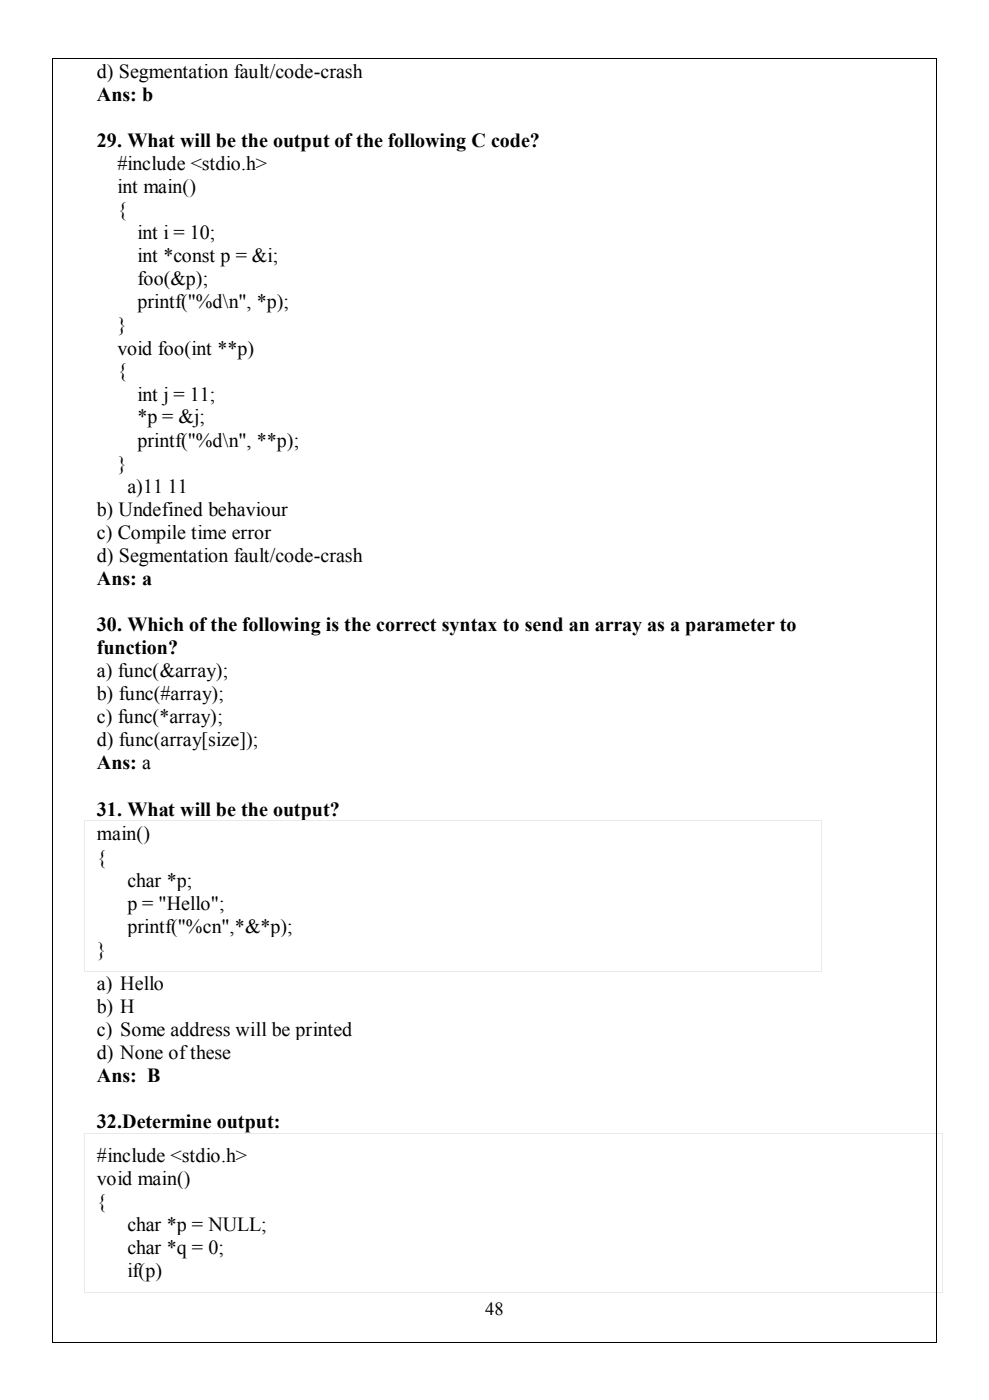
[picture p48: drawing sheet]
<svg xmlns="http://www.w3.org/2000/svg" width="209mm" height="296mm" viewBox="0 0 209 296" stroke-linecap="round" stroke-linejoin="round" font-family="sans-serif">
<defs><g id="words">
<g font-size="4.2">
<text x="20.5" y="16.5">d) Segmentation fault/code-crash</text>
<text x="20.5" y="21.4">Ans: b</text>
<text x="20.5" y="31.2">29. What will be the output of the following C code?</text>
<text x="24.8" y="36">#include &lt;stdio.h&gt;</text>
<text x="24.8" y="40.8">int main()</text>
<text x="24.8" y="45.7">{</text>
<text x="29" y="50.6">int i = 10;</text>
<text x="29" y="55.5">int *const p = &amp;i;</text>
<text x="29" y="60.3">foo(&amp;p);</text>
<text x="29" y="65.2">printf(&quot;%d\n&quot;, *p);</text>
<text x="24.8" y="70">}</text>
<text x="24.8" y="75">void foo(int **p)</text>
<text x="24.8" y="79.8">{</text>
<text x="29" y="84.7">int j = 11;</text>
<text x="29" y="89.5">*p = &amp;j;</text>
<text x="29" y="94.4">printf(&quot;%d\n&quot;, **p);</text>
<text x="24.8" y="99.3">}</text>
<text x="26.9" y="104.2">a)11 11</text>
<text x="20.5" y="109">b) Undefined behaviour</text>
<text x="20.5" y="113.9">c) Compile time error</text>
<text x="20.5" y="118.7">d) Segmentation fault/code-crash</text>
<text x="20.5" y="123.7">Ans: a</text>
<text x="20.5" y="133.5">30. Which of the following is the correct syntax to send an array as a parameter to</text>
<text x="20.5" y="138.3">function?</text>
<text x="20.5" y="143.1">a) func(&amp;array);</text>
<text x="20.5" y="148">b) func(#array);</text>
<text x="20.5" y="152.9">c) func(*array);</text>
<text x="20.5" y="157.7">d) func(array[size]);</text>
<text x="20.5" y="162.6">Ans: a</text>
<text x="20.5" y="172.4">31. What will be the output?</text>
<text x="20.5" y="177.7">main()</text>
<text x="20.5" y="182.6">{</text>
<text x="26.9" y="187.5">char *p;</text>
<text x="26.9" y="192.3">p = &quot;Hello&quot;;</text>
<text x="26.9" y="197.2">printf(&quot;%cn&quot;,*&amp;*p);</text>
<text x="20.5" y="202.1">}</text>
<text x="20.5" y="209.3">a) Hello</text>
<text x="20.5" y="214.1">b) H</text>
<text x="20.5" y="219">c) Some address will be printed</text>
<text x="20.5" y="223.8">d) None of these</text>
<text x="20.5" y="228.8">Ans: B</text>
<text x="20.5" y="238.6">32.Determine output:</text>
<text x="20.5" y="245.6">#include &lt;stdio.h&gt;</text>
<text x="20.5" y="250.5">void main()</text>
<text x="20.5" y="255.3">{</text>
<text x="26.9" y="260.3">char *p = NULL;</text>
<text x="26.9" y="265.1">char *q = 0;</text>
<text x="26.9" y="270">if(p)</text>
</g>
<text font-size="3.9" x="102.6" y="278">48</text>
</g></defs>
<g fill="#e9e9e9">
<path d="M17.7 173.4h.2v.1h-.2z" fill-rule="evenodd"/>
<path d="M17.7 173.4h.2v.1h-.2z" fill-rule="evenodd"/>
</g>
<path d="M17.9 173.4h155.7" fill="none" stroke="#e9e9e9" stroke-width=".21"/>
<g fill="#e9e9e9">
<path d="M173.6 173.4h.2v.1h-.2z" fill-rule="evenodd"/>
<path d="M173.6 173.4h.2v.1h-.2z" fill-rule="evenodd"/>
</g>
<path d="M17.8 173.5v5.3M173.7 173.5v5.3" fill="none" stroke="#e9e9e9" stroke-width=".21"/>
<path d="M17.9 178.8h155.7v4.9h-155.7z" fill-rule="evenodd" fill="#fff"/>
<path d="M17.8 178.8v4.9M173.7 178.8v4.9" fill="none" stroke="#e9e9e9" stroke-width=".21"/>
<path d="M17.9 183.7h155.7v4.8h-155.7z" fill-rule="evenodd" fill="#fff"/>
<path d="M17.8 183.7v4.8M173.7 183.7v4.8" fill="none" stroke="#e9e9e9" stroke-width=".21"/>
<path d="M17.9 188.5h155.7v4.9h-155.7z" fill-rule="evenodd" fill="#fff"/>
<path d="M17.8 188.5v4.9M173.7 188.5v4.9" fill="none" stroke="#e9e9e9" stroke-width=".21"/>
<path d="M17.9 193.4h155.7v4.9h-155.7z" fill-rule="evenodd" fill="#fff"/>
<path d="M17.8 193.4v4.9M173.7 193.4v4.9" fill="none" stroke="#e9e9e9" stroke-width=".21"/>
<path d="M17.9 198.3h155.7v7h-155.7z" fill-rule="evenodd" fill="#fff"/>
<g fill="#e9e9e9">
<path d="M17.7 205.3h.2v.2h-.2z" fill-rule="evenodd"/>
<path d="M17.7 205.3h.2v.2h-.2z" fill-rule="evenodd"/>
</g>
<path d="M17.9 205.4h155.7" fill="none" stroke="#e9e9e9" stroke-width=".21"/>
<g fill="#e9e9e9">
<path d="M173.6 205.3h.2v.2h-.2z" fill-rule="evenodd"/>
<path d="M173.6 205.3h.2v.2h-.2z" fill-rule="evenodd"/>
</g>
<path d="M17.8 198.3v7M173.7 198.3v7" fill="none" stroke="#e9e9e9" stroke-width=".21"/>
<g fill="#fff">
<path d="M20 205.5h151.5v4.8h-151.5z" fill-rule="evenodd"/>
<path d="M20 210.3h151.5v4.9h-151.5z" fill-rule="evenodd"/>
<path d="M20 215.2h151.5v4.8h-151.5z" fill-rule="evenodd"/>
<path d="M20 220h151.5v4.9h-151.5z" fill-rule="evenodd"/>
<path d="M20 224.9h151.5v4.9h-151.5z" fill-rule="evenodd"/>
<path d="M20 229.8h176.9v4.9h-176.9z" fill-rule="evenodd"/>
<path d="M20 234.7h176.9v4.8h-176.9z" fill-rule="evenodd"/>
<path d="M17.9 239.7h181.2v7h-181.2z" fill-rule="evenodd"/>
</g>
<g fill="#e9e9e9">
<path d="M17.7 239.5h.2v.2h-.2z" fill-rule="evenodd"/>
<path d="M17.7 239.5h.2v.2h-.2z" fill-rule="evenodd"/>
</g>
<path d="M17.9 239.6h181.2" fill="none" stroke="#e9e9e9" stroke-width=".21"/>
<g fill="#e9e9e9">
<path d="M199.1 239.5h.1v.2h-.1z" fill-rule="evenodd"/>
<path d="M199.1 239.5h.1v.2h-.1z" fill-rule="evenodd"/>
</g>
<path d="M17.8 239.7v7M199.1 239.7v7" fill="none" stroke="#e9e9e9" stroke-width=".21"/>
<path d="M17.9 246.7h181.2v4.8h-181.2z" fill-rule="evenodd" fill="#fff"/>
<path d="M17.8 246.7v4.8M199.1 246.7v4.8" fill="none" stroke="#e9e9e9" stroke-width=".21"/>
<path d="M17.9 251.5h181.2v4.9h-181.2z" fill-rule="evenodd" fill="#fff"/>
<path d="M17.8 251.5v4.9M199.1 251.5v4.9" fill="none" stroke="#e9e9e9" stroke-width=".21"/>
<path d="M17.9 256.4h181.2v4.9h-181.2z" fill-rule="evenodd" fill="#fff"/>
<path d="M17.8 256.4v4.9M199.1 256.4v4.9" fill="none" stroke="#e9e9e9" stroke-width=".21"/>
<path d="M17.9 261.3h181.2v4.9h-181.2z" fill-rule="evenodd" fill="#fff"/>
<path d="M17.8 261.3v4.9M199.1 261.3v4.9" fill="none" stroke="#e9e9e9" stroke-width=".21"/>
<path d="M17.9 266.2h181.2v6.9h-181.2z" fill-rule="evenodd" fill="#fff"/>
<g fill="#e9e9e9">
<path d="M17.7 273.1h.2v.2h-.2z" fill-rule="evenodd"/>
<path d="M17.7 273.1h.2v.2h-.2z" fill-rule="evenodd"/>
</g>
<path d="M17.9 273.2h181.2" fill="none" stroke="#e9e9e9" stroke-width=".21"/>
<g fill="#e9e9e9">
<path d="M199.1 273.1h.1v.2h-.1z" fill-rule="evenodd"/>
<path d="M199.1 273.1h.1v.2h-.1z" fill-rule="evenodd"/>
</g>
<path d="M17.8 266.2v6.9M199.1 266.2v6.9" fill="none" stroke="#e9e9e9" stroke-width=".21"/>
<g fill="#000">
<path d="M11.1 12.2h.2v.2h-.2z" fill-rule="evenodd"/>
<path d="M11.1 12.2h.2v.2h-.2z" fill-rule="evenodd"/>
<path d="M197.8 12.2h.2v.2h-.2z" fill-rule="evenodd"/>
<path d="M197.8 12.2h.2v.2h-.2z" fill-rule="evenodd"/>
<path d="M11.1 283.8h.2v.2h-.2z" fill-rule="evenodd"/>
<path d="M11.1 283.8h.2v.2h-.2z" fill-rule="evenodd"/>
<path d="M197.8 283.8h.2v.2h-.2z" fill-rule="evenodd"/>
<path d="M197.8 283.8h.2v.2h-.2z" fill-rule="evenodd"/>
</g>
<path d="M11.2 12.4v271.4M11.3 12.3h186.5M197.9 12.4v271.4M11.3 283.9h186.5" fill="none" stroke="#000" stroke-width=".21"/>
<use href="#words"/>
</svg>
